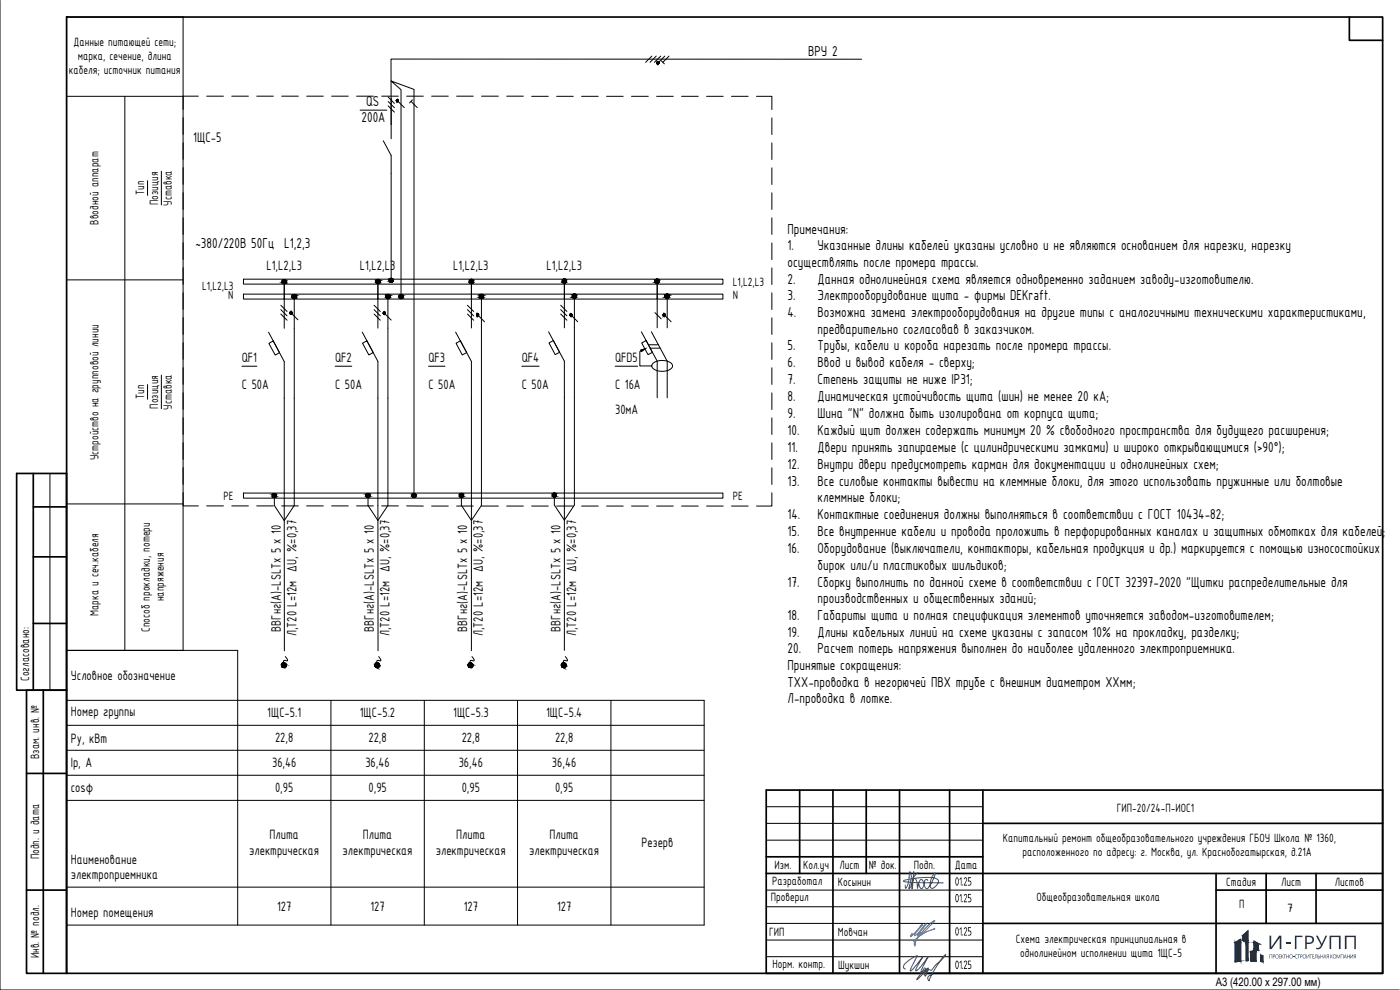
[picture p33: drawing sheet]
<svg xmlns="http://www.w3.org/2000/svg" width="420mm" height="297mm" viewBox="0 0 420 297" stroke-linecap="round" stroke-linejoin="round" font-family="sans-serif">
<defs><g id="words">
<text font-size="5.6" fill="#193153" x="388" y="284.8">ГРУПП</text>
<g font-size="4.7">
<text x="242.5" y="16.8">ВРУ 2</text>
<text x="109.9" y="31.9">QS</text>
<text x="108.5" y="36.6">200A</text>
<text x="236.3" y="70.1">Примечания:</text>
<text x="58.6" y="74.4">~380/220В 50Гц L1,2,3</text>
<text x="236.3" y="75.1">1.</text>
<text x="245.4" y="75.1">Указанные длины кабелей указаны условно и не являются основанием для нарезки, нарезку</text>
<text x="236.3" y="80.1">осуществлять после промера трассы.</text>
<text x="236.3" y="85.1">2.</text>
<text x="245.4" y="85.1">Данная однолинейная схема является одновременно заданием заводу-изготовителю.</text>
<text x="236.3" y="90.2">3.</text>
<text x="236.3" y="95.2">4.</text>
<text x="245.4" y="90.2">Электрооборудование щита - фирмы DEKraft.</text>
<text x="245.4" y="95.2">Возможна замена электрооборудования на другие типы с аналогичными техническими характеристиками,</text>
<text x="245.4" y="100.1">предварительно согласовав в заказчиком.</text>
<text x="236.3" y="105.1">5.</text>
<text x="245.4" y="105.1">Трубы, кабели и короба нарезать после промера трассы.</text>
<text x="236.3" y="110.1">6.</text>
<text x="245.4" y="110.1">Ввод и вывод кабеля - сверху;</text>
<text x="236.3" y="115.1">7.</text>
<text x="245.4" y="115.1">Степень защиты не ниже IP31;</text>
<text x="236.3" y="120.4">8.</text>
<text x="236.3" y="125.5">9.</text>
<text x="245.4" y="120.4">Динамическая устойчивость щита (шин) не менее 20 кА;</text>
<text x="245.4" y="125.5">Шина &quot;N&quot; должна быть изолирована от корпуса щита;</text>
<text x="236.3" y="130.5">10.</text>
<text x="245.4" y="130.5">Каждый щит должен содержать минимум 20 % свободного пространства для будущего расширения;</text>
<text x="236.3" y="135.7">11.</text>
<text x="245.4" y="135.7">Двери принять запираемые (с цилиндрическими замками) и широко открывающимися (&gt;90°);</text>
<text x="236.3" y="140.7">12.</text>
<text x="245.4" y="140.7">Внутри двери предусмотреть карман для документации и однолинейных схем;</text>
<text x="236.3" y="145.7">13.</text>
<text x="245.4" y="145.7">Все силовые контакты вывести на клеммные блоки, для этого использовать пружинные или болтовые</text>
<text x="236.3" y="155.7">14.</text>
<text x="245.4" y="150.7">клеммные блоки;</text>
<text x="245.4" y="155.7">Контактные соединения должны выполняться в соответствии с ГОСТ 10434-82;</text>
<text x="236.3" y="160.8">15.</text>
<text x="245.4" y="160.8">Все внутренние кабели и провода проложить в перфорированных каналах и защитных обмотках для кабелей</text>
<text x="415" y="160.8">;</text>
<text x="236.3" y="166.1">16.</text>
<text x="245.4" y="166.1">Оборудование (выключатели, контакторы, кабельная продукция и др.) маркируется с помощью износостойких</text>
<text x="245.4" y="171.1">бирок или/и пластиковых шильдиков;</text>
<text x="236.3" y="176.1">17.</text>
<text x="245.4" y="176.1">Сборку выполнить по данной схеме в соответствии с ГОСТ 32397-2020 &quot;Щитки распределительные для</text>
<text x="245.4" y="181">производственных и общественных зданий;</text>
<text x="236.3" y="186">18.</text>
<text x="236.3" y="191">19.</text>
<text x="245.4" y="186">Габариты щита и полная спецификация элементов уточняется заводом-изготовителем;</text>
<text x="245.4" y="191">Длины кабельных линий на схеме указаны с запасом 10% на прокладку, разделку;</text>
<text x="236.3" y="196.1">20.</text>
<text x="245.4" y="196.1">Расчет потерь напряжения выполнен до наиболее удаленного электроприемника.</text>
<text x="236.3" y="201.1">Принятые сокращения:</text>
<text x="236.3" y="206.1">ТХХ-проводка в негорючей ПВХ трубе с внешним диаметром ХХмм;</text>
<text x="236.3" y="211.1">Л-проводка в лотке.</text>
</g>
<text font-size="4.5" x="58" y="42.5">1ЩС-5</text>
<g font-size="4.4">
<text x="80" y="81.1">L1,L2,L3</text>
<text x="108" y="81.1">L1,L2,L3</text>
<text x="136" y="81.1">L1,L2,L3</text>
<text x="164" y="81.1">L1,L2,L3</text>
<text x="72.6" y="108.7">QF1</text>
<text x="100.6" y="108.7">QF2</text>
<text x="128.6" y="108.7">QF3</text>
<text x="156.6" y="108.7">QF4</text>
<text x="184.6" y="108.7">QFD5</text>
<text x="72.6" y="116.8">C 50A</text>
<text x="100.6" y="116.8">C 50A</text>
<text x="128.6" y="116.8">C 50A</text>
<text x="156.6" y="116.8">C 50A</text>
<text x="184.6" y="116.8">C 16A</text>
<text x="184.6" y="124.3">30мА</text>
<text x="84.2" y="189.5" transform="rotate(-90 84.2 189.5)">ВВГнг(А)-LSLTx 5 x 10</text>
<text x="88.9" y="190.9" transform="rotate(-90 88.9 190.9)">Л,Т20 L=12м ∆U, %=0,37</text>
<text x="112.2" y="189.5" transform="rotate(-90 112.2 189.5)">ВВГнг(А)-LSLTx 5 x 10</text>
<text x="116.9" y="190.9" transform="rotate(-90 116.9 190.9)">Л,Т20 L=12м ∆U, %=0,37</text>
<text x="140.3" y="189.5" transform="rotate(-90 140.3 189.5)">ВВГнг(А)-LSLTx 5 x 10</text>
<text x="144.9" y="190.9" transform="rotate(-90 144.9 190.9)">Л,Т20 L=12м ∆U, %=0,37</text>
<text x="168.2" y="189.5" transform="rotate(-90 168.2 189.5)">ВВГнг(А)-LSLTx 5 x 10</text>
<text x="172.9" y="190.9" transform="rotate(-90 172.9 190.9)">Л,Т20 L=12м ∆U, %=0,37</text>
<text x="21.3" y="204">Условное обозначение</text>
<text x="21.3" y="214.9">Номер группы</text>
<text x="80.2" y="215">1ЩС-5.1</text>
<text x="108" y="215">1ЩС-5.2</text>
<text x="136" y="215">1ЩС-5.3</text>
<text x="163.9" y="215">1ЩС-5.4</text>
<text x="21.3" y="222.8">Py, кВт</text>
<text x="82.5" y="222.5">22,8</text>
<text x="110.6" y="222.5">22,8</text>
<text x="138.6" y="222.5">22,8</text>
<text x="166.6" y="222.5">22,8</text>
<text x="21.3" y="230.3">Ip, А</text>
<text x="81.7" y="230">36,46</text>
<text x="109.6" y="230">36,46</text>
<text x="137.7" y="230">36,46</text>
<text x="165.7" y="230">36,46</text>
<text x="21.3" y="237.8">cosφ</text>
<text x="82.5" y="237.5">0,95</text>
<text x="110.6" y="237.5">0,95</text>
<text x="138.6" y="237.5">0,95</text>
<text x="166.6" y="237.5">0,95</text>
<text x="80.9" y="251.8">Плита</text>
<text x="108.9" y="251.8">Плита</text>
<text x="136.9" y="251.8">Плита</text>
<text x="164.9" y="251.8">Плита</text>
<text x="74.8" y="256.5">электрическая</text>
<text x="102.8" y="256.5">электрическая</text>
<text x="130.8" y="256.5">электрическая</text>
<text x="158.8" y="256.5">электрическая</text>
<text x="192.5" y="254.2">Резерв</text>
<text x="21.3" y="259.1">Наименование</text>
<text x="21.3" y="263.8">электроприемника</text>
<text x="21.3" y="275.2">Номер помещения</text>
<text x="83.2" y="273.3">127</text>
<text x="111.2" y="273.3">127</text>
<text x="139.2" y="273.3">127</text>
<text x="167.2" y="273.3">127</text>
</g>
<g font-size="3.9">
<text x="22.1" y="13.8">Данные питающей сети;</text>
<text x="23.4" y="18">марка, сечение, длина</text>
<text x="20.7" y="22.2">кабеля; источник питания</text>
<text x="43.3" y="58.6" transform="rotate(-90 43.3 58.6)">Тип</text>
<text x="47.5" y="61.5" transform="rotate(-90 47.5 61.5)">Позиция</text>
<text x="51.6" y="61.8" transform="rotate(-90 51.6 61.8)">Уставка</text>
<text x="29.6" y="67.4" transform="rotate(-90 29.6 67.4)">Вводной аппарат</text>
<text x="60.7" y="87">L1,L2,L3</text>
<text x="68.5" y="89.9">N</text>
<text x="220" y="85.8">L1,L2,L3</text>
<text x="220" y="89.9">N</text>
<text x="43.3" y="119.8" transform="rotate(-90 43.3 119.8)">Тип</text>
<text x="47.5" y="122.6" transform="rotate(-90 47.5 122.6)">Позиция</text>
<text x="51.6" y="122.9" transform="rotate(-90 51.6 122.9)">Уставка</text>
<text x="29.6" y="138" transform="rotate(-90 29.6 138)">Устройство на групповой линии</text>
<text x="67.1" y="149.9">PE</text>
<text x="220" y="149.9">PE</text>
<text x="29.6" y="184.8" transform="rotate(-90 29.6 184.8)">Марка и сеч.кабеля</text>
<text x="49.1" y="180.5" transform="rotate(-90 49.1 180.5)">напряжения</text>
<text x="45" y="189.6" transform="rotate(-90 45 189.6)">Способ прокладки, потери</text>
<text x="8.8" y="204.3" transform="rotate(-90 8.8 204.3)">Согласовано:</text>
<text x="11.7" y="227.7" transform="rotate(-90 11.7 227.7)">Взам. инв. №</text>
<text x="335.2" y="243.6">ГИП-20/24-П-ИОС1</text>
<text x="11.7" y="257.9" transform="rotate(-90 11.7 257.9)">Подп. и дата</text>
<text x="301" y="252.5">Капитальный ремонт общеобразовательного учреждения ГБОУ Школа № 1360,</text>
<text x="306.9" y="256.7">расположенного по адресу: г. Москва, ул. Краснобогатырская, д.21А</text>
<text x="232.4" y="260.8">Изм.</text>
<text x="241.1" y="260.8">Кол.уч</text>
<text x="252" y="260.8">Лист</text>
<text x="260.8" y="260.8">№ док.</text>
<text x="274.3" y="260.8">Подп.</text>
<text x="286.6" y="260.6">Дата</text>
<text x="231.7" y="265.5">Разработал</text>
<text x="251.5" y="265.9">Косынин</text>
<text x="286.5" y="265.7">01.25</text>
<text x="368" y="265.8">Стадия</text>
<text x="384.5" y="265.8">Лист</text>
<text x="400.6" y="265.8">Листов</text>
<text x="231.4" y="270.3">Проверил</text>
<text x="286.5" y="270.7">01.25</text>
<text x="311.1" y="270.3">Общеобразовательная школа</text>
<text x="371.9" y="272.5">П</text>
<text x="386.3" y="273.6">7</text>
<text x="230.8" y="280.8">ГИП</text>
<text x="251.5" y="280.8">Мовчан</text>
<text x="286.5" y="280.7">01.25</text>
<text x="11.7" y="287.6" transform="rotate(-90 11.7 287.6)">Инв. № подл.</text>
<text x="304.9" y="283">Схема электрическая принципиальная в</text>
<text x="306.2" y="287.2">однолинейном исполнении щита 1ЩС-5</text>
<text x="231.8" y="290.5">Норм. контр.</text>
<text x="251.5" y="290.6">Шукшин</text>
<text x="286.5" y="290.7">01.25</text>
</g>
<text font-size="3.5" x="364.9" y="295.8">A3 (420.00 х 297.00 мм)</text>
</g></defs>
<!-- layer: 0 -->
<g fill="none" stroke="#000" stroke-width=".3">
<path d="M0 .1v296.9h419.9M20 5.1h34.9v190h-34.9zM195.6 16.8l-1.8 1.9M196.9 16.8l-1.8 1.9M198.3 16.8l-1.9 1.9M198.5 18.2l.9 1M199.5 16.8l-1.8 1.9M200.8 16.8l-1.9 1.9M258.6 17.8l-141.3-.1 .1 19.7M37.5 28.9v166.2M59.5 28.9h-39.5M62 28.9h5.1"/>
<path d="M69.6 28.9h4.9M77 28.9h5M84.5 28.9h5M92 28.9h5M99.5 28.9h5M107 28.9h5.1M108.1 33h8M114.6 28.9h4.9M116.5 29.1l1.9 1.9M116.5 30.5l1.9 1.8M116.5 31.8l1.9 1.8M117.4 29.5v12.1"/>
<path d="M119.5 30.4l1.8 1.9M122 28.9h5M123.4 30.4l1.8 1.9M123.8 30l-.9 .9M129.5 28.9h5M137 28.9h5M144.5 28.9h5.1M152.1 28.9h5M159.6 28.9h4.9M167 28.9h5M174.5 28.9h5M182 28.9h5"/>
<path d="M189.5 28.9h5.1M197.1 28.9h5M204.6 28.9h4.9M212 28.9h5M219.5 28.9h5M227 28.9h4.6v4M231.6 35.4v5M44.3 54.2v4.4M48.4 51.4v10.1M115 42.2l2.4 4.4v37.5M231.6 42.9v5M231.6 50.4v5"/>
<path d="M231.6 57.9v5M231.6 65.3v5M231.6 72.9v5M20 84h34.9M73.1 83.8h143.9v1.4h-143.9zM73.1 88.3h143.9v1.4h-143.9zM80.6 99.7l4.7 8.8v86.8M84.3 91.6l1.8 1.9M84.3 92.9l1.8 1.9M84.3 94.2l1.8 1.9M85.3 84.5v14M87.5 94.1l1.9 1.9"/>
<path d="M88.3 89v62.7l-3 4.5-3-4.5v-3M108.7 99.6l4.7 8.8 .1 86.8M112.3 91.6l1.8 1.9M112.3 92.9l1.8 1.9M112.3 94.2l1.8 1.9M113.4 84.4v14.1M115.5 94.2l1.9 1.8M116.4 89v62.7l-3 4.5-3-4.5v-3M120.4 89.4v-62.5l-3.1-2.6 6.9 2.5v121.9M136.7 99.6l4.8 8.8v86.8M140.3 91.6l1.9 1.9M140.3 92.9l1.9 1.9"/>
<path d="M140.3 94.2l1.9 1.9M141.5 84.4v14M143.6 94.7l1.8 1.8M144.5 88.9v62.7l-3 4.6-3-4.6v-2.9M164.6 99.6l4.8 8.8v86.7M168.3 91.6l1.8 1.9M168.3 92.9l1.8 1.9M168.3 94.2l1.8 1.9M169.4 84.4v14M171.5 94.7l1.9 1.8M172.4 88.8v62.7l-3 4.6-3-4.6v-2.9M192.5 99.6l4.7 8.8v11"/>
<path d="M195.5 99.6l4.7 8.8v11M196.6 93.8l1.8 1.9M197.2 84.4v14M199.6 94.7l1.8 1.8M200.2 88.9v9.5M231.6 80.4v5M231.6 87.9v5M231.6 95.4v5M44.3 115.4v4.4M48.4 112.6v10M72.6 109.9h4.5M80.7 103l1.3-.7 1.9 3.5-1.3 .7z"/>
<path d="M100.6 109.9h5M108.8 103l1.3-.7 1.9 3.5-1.3 .7zM128.6 109.9h5M136.9 103l1.3-.7 1.9 3.5-1.4 .7zM156.6 109.9h5.2M164.8 102.9l1.3-.7 1.8 3.5-1.3 .7zM184.6 109.9h6.8M192.6 102.9l1.3-.7 1.9 3.5-1.3 .7zM193.5 104.7l-1.5 .8v4.3h3.6M194.6 103.4h3M195.1 104.5h3M195.8 109.2a4.5 4.5 0 0 1 5.9 .1 1.71 1.71 0 0 1-2 2 3.4 3.4 0 0 1-4.1-1.5z"/>
<path d="M231.6 102.9v5M231.6 110.3v5M231.6 117.9v5M231.6 125.4v5M231.6 132.9v5M15 142.1v65M20 151.2h34.9M54.9 147.8v4h4.6M62 151.8h5.1M69.6 151.8h4.9M73.1 147.9h143.9v1.6h-143.9zM77 151.8h5"/>
<path d="M84.5 151.8h5M92 151.8h5M99.5 151.8h5M107 151.8h5.1M114.6 151.8h4.9M122 151.8h5M129.5 151.8h5M137 151.8h5M144.5 151.8h5.1M152.1 151.8h5M159.6 151.8h4.9M167 151.8h5"/>
<path d="M174.5 151.8h5M182 151.8h5M189.5 151.8h5.1M197.1 151.8h5M204.6 151.8h4.9M212 151.8h5M219.5 151.8h5M231.6 147.9v3.9h-4.6M231.6 140.4v5M85.6 197l.7 1.1-.2 .2-.9-.2-.2 .5 .2 1M113.7 197l.6 1.2-1.2 .1 .1 1.3M141.6 197l.7 1.1-.2 .2-.9-.2-.1 .5 .1 1"/>
<path d="M169.7 197l.6 1.2-1.2 .1 .1 1.3M20 210.1h191.3v67.5h-191.3v-82.5h51.3v82.5M20 217.6h191.3M99.3 210.1v67.5M127.3 210.1v67.5M155.3 210.1v67.5M183.3 210.1v67.5M20 225.1h191.3M20 232.6h191.3M20 240.1h191.3M230 242h65M230 247h65"/>
<path d="M230 252.1h65M20 266.2h191.3M230 267.1h65M230 272.1h65M230 277.1h65M230 282.1h65M230 287h65"/>
<circle cx="197.5" cy="18.9" r=".32"/>
<circle cx="119.3" cy="30.2" r=".32"/>
<circle cx="85.3" cy="84.5" r=".61"/>
<circle cx="87.4" cy="93.9" r=".32"/>
<circle cx="88.3" cy="88.9" r=".61"/>
<circle cx="113.4" cy="84.4" r=".61"/>
<circle cx="115.3" cy="93.9" r=".32"/>
<circle cx="116.4" cy="88.9" r=".61"/>
<circle cx="117.4" cy="84.1" r=".61"/>
<circle cx="120.4" cy="89" r=".61"/>
<circle cx="141.5" cy="84.4" r=".61"/>
<circle cx="143.4" cy="94.5" r=".32"/>
<circle cx="144.5" cy="88.9" r=".61"/>
<circle cx="169.4" cy="84.3" r=".61"/>
<circle cx="171.3" cy="94.5" r=".32"/>
<circle cx="172.4" cy="88.8" r=".61"/>
<circle cx="197.3" cy="84.3" r=".61"/>
<circle cx="199.4" cy="94.5" r=".32"/>
<circle cx="200.3" cy="88.9" r=".61"/>
<circle cx="82.4" cy="148.7" r=".61"/>
<circle cx="110.5" cy="148.6" r=".61"/>
<circle cx="124.3" cy="148.7" r=".61"/>
<circle cx="138.5" cy="148.6" r=".61"/>
<circle cx="166.4" cy="148.6" r=".61"/>
<circle cx="85.2" cy="199.6" r=".7"/>
<circle cx="113.2" cy="199.6" r=".7"/>
<circle cx="141.2" cy="199.6" r=".7"/>
<circle cx="169.2" cy="199.6" r=".7"/>
</g>
<g fill="#000" stroke="#000" stroke-width=".3">
<path d="M197.7 18.8v.2zM119 30.1v.2zM119.5 30.1v.2zM87 93.8v.2zM87.6 93.8v.2zM115 93.9v.2zM115.6 93.9v.2zM143 94.4v.2zM143.6 94.4v.2zM171 94.4v.2zM171.6 94.4v.2zM199.1 94.4v.2z"/>
<path d="M199.6 94.4v.2zM192.3 105.1l1.2-.4-1 .7zM85.6 199l.1 .1zM113.5 199l.2 .1zM141.6 199l.1 .1zM169.5 199l.2 .1zM84.6 200.1l.3 .2zM112.6 200.1l.3 .2zM140.6 200.1l.3 .2zM168.7 200.1l.2 .2z"/>
<path d="M197.1 18.8v.2zM197.1 18.8v.2z"/>
<path d="M197.1 18.8l.1 .3zM197.2 18.7v.4z"/>
<path d="M197.2 18.7v.4zM197.2 18.7v.4z"/>
<path d="M197.2 18.7l.1 .5zM197.2 18.7l.1 .5z"/>
<path d="M197.3 18.7v.5zM197.3 18.7v.5z"/>
<path d="M197.3 18.6l.1 .6zM197.3 18.6l.1 .6z"/>
<path d="M197.4 18.6v.6zM197.4 18.6v.6z"/>
<path d="M197.4 18.6l.1 .6zM197.4 18.6l.1 .6z"/>
<path d="M197.5 18.6v.6zM197.5 18.6v.6z"/>
<path d="M197.5 18.6v.6zM197.5 18.6l.1 .6z"/>
<path d="M197.6 18.7v.5zM197.6 18.7l.1 .4z"/>
<path d="M197.7 18.7v.4zM197.7 18.7v.4z"/>
<path d="M197.7 18.7v.4zM197.7 18.7v.3z"/>
<path d="M197.7 18.8v.2zM197.7 18.8v.2z"/>
<path d="M119 30.1v.2zM119 30.1v.2z"/>
<path d="M119 30.1v.2zM119 30v.4z"/>
<path d="M119 30v.4zM119 30v.5z"/>
<path d="M119 30v.5zM119.1 30l-.1 .5z"/>
<path d="M119.1 30v.5zM119.1 29.9v.6z"/>
<path d="M119.1 29.9v.6zM119.2 29.9l-.1 .6z"/>
<path d="M119.2 29.9v.6zM119.3 29.9l-.1 .6z"/>
<path d="M119.3 29.9v.6zM119.3 29.9v.6z"/>
<path d="M119.3 29.9v.6zM119.4 29.9l-.1 .6z"/>
<path d="M119.4 29.9v.6zM119.4 30v.5z"/>
<path d="M119.4 30v.5zM119.5 30l-.1 .5z"/>
<path d="M119.5 30v.5zM119.5 30v.5z"/>
<path d="M119.5 30v.4zM119.5 30.1v.3z"/>
<path d="M119.5 30.1v.2zM119.5 30.1v.2z"/>
<path d="M85.3 83.9h.2zM85.2 83.9h.3z"/>
<path d="M85.3 83.9h.2zM85.2 83.9h.3z"/>
<path d="M85.2 83.9h.4zM85 83.9h.6z"/>
<path d="M85.2 85.1h.3zM85.2 85.1h.2z"/>
<path d="M85.2 83.9h.4zM85 83.9h.6z"/>
<path d="M85.2 85.1h.3zM85.2 85.1h.2z"/>
<path d="M85 83.9l.7 .1zM85 84h.7z"/>
<path d="M85 85h.6zM85 85l.5 .1z"/>
<path d="M85 83.9l.7 .1zM85 84h.7z"/>
<path d="M85 85h.6zM85 85l.5 .1z"/>
<path d="M85 84l.8 .1zM85 84l.8 .1z"/>
<path d="M85 84.9h.7zM85 84.9l.6 .1z"/>
<path d="M85 84l.8 .1zM85 84l.8 .1z"/>
<path d="M85 84.9h.7zM85 84.9l.6 .1z"/>
<path d="M84.9 84.1l.9 .1zM84.9 84.1l.9 .1z"/>
<path d="M84.9 84.9h.9zM84.9 84.9h.8z"/>
<path d="M84.9 84.1l.9 .1zM84.9 84.1l.9 .1z"/>
<path d="M84.9 84.9h.9zM84.9 84.9h.8z"/>
<path d="M84.8 84.2l1.1 .1zM84.8 84.2l1.1 .1z"/>
<path d="M84.8 84.8h1zM84.8 84.8l1 .1z"/>
<path d="M84.8 84.2l1.1 .1zM84.8 84.2l1.1 .1z"/>
<path d="M84.8 84.8h1zM84.8 84.8l1 .1z"/>
<path d="M84.8 84.3l1.1 .1zM84.8 84.3l1.1 .1z"/>
<path d="M84.7 84.4l1.2 .1zM84.7 84.4l1.2 .1z"/>
<path d="M84.7 84.6l1.2 .1zM84.7 84.6l1.2 .1z"/>
<path d="M84.8 84.7h1.1zM84.8 84.7l1 .1z"/>
<path d="M84.8 84.3l1.1 .1zM84.8 84.3l1.1 .1z"/>
<path d="M84.7 84.4l1.2 .1zM84.7 84.4l1.2 .1z"/>
<path d="M84.7 84.6l1.2 .1zM84.7 84.6l1.2 .1z"/>
<path d="M84.8 84.7h1.1zM84.8 84.7l1 .1z"/>
<path d="M84.7 84.5h1.2zM84.7 84.5l1.2 .1z"/>
<path d="M84.7 84.5h1.2zM84.7 84.5l1.2 .1z"/>
<path d="M87 93.7v.3zM87 93.7v.3z"/>
<path d="M87 93.7v.3zM87.1 93.7v.4z"/>
<path d="M87.1 93.7v.4zM87.1 93.6v.5z"/>
<path d="M87.1 93.6v.5zM87.2 93.6v.5z"/>
<path d="M87.2 93.6v.5zM87.2 93.6v.6z"/>
<path d="M87.2 93.6v.6zM87.2 93.6v.6z"/>
<path d="M87.2 93.6v.6zM87.3 93.5l-.1 .7z"/>
<path d="M87.3 93.5v.7zM87.4 93.6l-.1 .6z"/>
<path d="M87.4 93.6v.6zM87.4 93.6v.6z"/>
<path d="M87.4 93.6v.6zM87.5 93.6l-.1 .6z"/>
<path d="M87.5 93.6v.5zM87.5 93.6v.5z"/>
<path d="M87.5 93.6v.5zM87.6 93.7l-.1 .4z"/>
<path d="M87.6 93.7v.4zM87.6 93.7v.4z"/>
<path d="M87.6 93.7v.3zM87.6 93.8v.2z"/>
<path d="M88.3 88.4h.2zM88.1 88.4h.4z"/>
<path d="M88.3 88.4h.2zM88.1 88.4h.4z"/>
<path d="M88.1 88.4l.5 .1zM88.1 88.5h.5z"/>
<path d="M88.1 89.6h.4zM88.1 89.6h.3z"/>
<path d="M88.1 88.4l.5 .1zM88.1 88.5h.5z"/>
<path d="M88.1 89.6h.4zM88.1 89.6h.3z"/>
<path d="M88.1 88.5h.6zM88 88.5h.7z"/>
<path d="M88.1 89.5h.5zM88.1 89.5l.4 .1z"/>
<path d="M88.1 88.5h.6zM88 88.5h.7z"/>
<path d="M88.1 89.5h.5zM88.1 89.5l.4 .1z"/>
<path d="M88 88.5l.8 .1zM87.9 88.6h.9z"/>
<path d="M88 89.5h.7zM88 89.5h.6z"/>
<path d="M88 88.5l.8 .1zM87.9 88.6h.9z"/>
<path d="M88 89.5h.7zM88 89.5h.6z"/>
<path d="M87.9 88.6l.9 .1zM87.9 88.6l.9 .1z"/>
<path d="M87.9 89.4h.9zM87.9 89.4l.8 .1z"/>
<path d="M87.9 88.6l.9 .1zM87.9 88.6l.9 .1z"/>
<path d="M87.9 89.4h.9zM87.9 89.4l.8 .1z"/>
<path d="M87.8 88.7l1.1 .1zM87.8 88.7l1.1 .1z"/>
<path d="M87.8 89.3h1zM87.8 89.3l1 .1z"/>
<path d="M87.8 88.7l1.1 .1zM87.8 88.7l1.1 .1z"/>
<path d="M87.8 89.3h1zM87.8 89.3l1 .1z"/>
<path d="M87.8 88.8l1.1 .1zM87.8 88.8l1.1 .1z"/>
<path d="M87.7 88.9l1.2 .1zM87.7 88.9l1.2 .1z"/>
<path d="M87.7 89l1.2 .1zM87.7 89l1.2 .1z"/>
<path d="M87.7 89.1l1.2 .1zM87.7 89.1l1.2 .1z"/>
<path d="M87.8 89.2h1.1zM87.8 89.2l1 .1z"/>
<path d="M87.8 88.8l1.1 .1zM87.8 88.8l1.1 .1z"/>
<path d="M87.7 88.9l1.2 .1zM87.7 88.9l1.2 .1z"/>
<path d="M87.7 89l1.2 .1zM87.7 89l1.2 .1z"/>
<path d="M87.7 89.1l1.2 .1zM87.7 89.1l1.2 .1z"/>
<path d="M87.8 89.2h1.1zM87.8 89.2l1 .1z"/>
<path d="M113.4 83.8l.2 .1zM113.2 83.9h.4z"/>
<path d="M113.4 83.8l.2 .1zM113.2 83.9h.4z"/>
<path d="M113.2 83.9h.5zM113.2 83.9h.5z"/>
<path d="M113.2 85h.4zM113.2 85h.3z"/>
<path d="M113.2 83.9h.5zM113.2 83.9h.5z"/>
<path d="M113.2 85h.4zM113.2 85h.3z"/>
<path d="M113.2 83.9l.6 .1zM113.1 84h.7z"/>
<path d="M113.2 85h.5zM113.2 85h.4z"/>
<path d="M113.2 83.9l.6 .1zM113.1 84h.7z"/>
<path d="M113.2 85h.5zM113.2 85h.4z"/>
<path d="M113.1 84l.8 .1zM113.1 84l.8 .1z"/>
<path d="M113.1 84.9h.7zM113.1 84.9l.6 .1z"/>
<path d="M113.1 84l.8 .1zM113.1 84l.8 .1z"/>
<path d="M113.1 84.9h.7zM113.1 84.9l.6 .1z"/>
<path d="M113 84.1h.9zM113 84.1h.9z"/>
<path d="M113 84.9h.9zM113 84.9h.8z"/>
<path d="M113 84.1h.9zM113 84.1h.9z"/>
<path d="M113 84.9h.9zM113 84.9h.8z"/>
<path d="M112.9 84.1l1.1 .1zM112.9 84.1l1.1 .1z"/>
<path d="M112.9 84.8h1zM112.9 84.8l1 .1z"/>
<path d="M112.9 84.1l1.1 .1zM112.9 84.1l1.1 .1z"/>
<path d="M112.9 84.8h1zM112.9 84.8l1 .1z"/>
<path d="M112.9 84.2l1.1 .2zM112.9 84.2l1.1 .2z"/>
<path d="M112.8 84.4h1.2zM112.8 84.4h1.2z"/>
<path d="M112.8 84.6l1.2 .1zM112.8 84.6l1.2 .1z"/>
<path d="M112.9 84.7h1.1zM112.9 84.7l1 .1z"/>
<path d="M112.9 84.2l1.1 .2zM112.9 84.2l1.1 .2z"/>
<path d="M112.8 84.4h1.2zM112.8 84.4h1.2z"/>
<path d="M112.8 84.6l1.2 .1zM112.8 84.6l1.2 .1z"/>
<path d="M112.9 84.7h1.1zM112.9 84.7l1 .1z"/>
<path d="M112.8 84.4h1.2zM112.8 84.4l1.2 .2z"/>
<path d="M112.8 84.4h1.2zM112.8 84.4l1.2 .2z"/>
<path d="M115.1 93.8l-.1 .3zM115.1 93.8v.3z"/>
<path d="M115.1 93.8v.3zM115.1 93.8v.3z"/>
<path d="M115.1 93.8v.3zM115.1 93.7v.5z"/>
<path d="M115.1 93.7v.5zM115.1 93.7v.5z"/>
<path d="M115.1 93.7v.5zM115.2 93.7v.6z"/>
<path d="M115.2 93.7v.6zM115.3 93.7l-.1 .6z"/>
<path d="M115.3 93.7v.6zM115.3 93.7v.6z"/>
<path d="M115.3 93.7v.6zM115.4 93.7l-.1 .6z"/>
<path d="M115.4 93.7v.6zM115.4 93.7v.6z"/>
<path d="M115.4 93.7v.6zM115.5 93.7l-.1 .6z"/>
<path d="M115.5 93.7v.5zM115.5 93.7v.5z"/>
<path d="M115.5 93.7v.5zM115.6 93.8l-.1 .4z"/>
<path d="M115.6 93.8v.3zM115.6 93.8v.3z"/>
<path d="M115.6 93.8v.3zM115.6 93.9v.2z"/>
<path d="M116.4 88.3l.2 .1zM116.2 88.4h.4z"/>
<path d="M116.4 88.3l.2 .1zM116.2 88.4h.4z"/>
<path d="M116.2 88.4h.5zM116.2 88.4h.5z"/>
<path d="M116.2 89.5h.4zM116.2 89.5l.3 .1z"/>
<path d="M116.2 88.4h.5zM116.2 88.4h.5z"/>
<path d="M116.2 89.5h.4zM116.2 89.5l.3 .1z"/>
<path d="M116.2 88.4l.6 .1zM116.1 88.5h.7z"/>
<path d="M116.2 89.5h.5zM116.2 89.5h.4z"/>
<path d="M116.2 88.4l.6 .1zM116.1 88.5h.7z"/>
<path d="M116.2 89.5h.5zM116.2 89.5h.4z"/>
<path d="M116.1 88.5h.8zM116.1 88.5h.8z"/>
<path d="M116.1 89.4h.7zM116.1 89.4l.6 .1z"/>
<path d="M116.1 88.5h.8zM116.1 88.5h.8z"/>
<path d="M116.1 89.4h.7zM116.1 89.4l.6 .1z"/>
<path d="M116 88.5l.9 .1zM116 88.5l.9 .1z"/>
<path d="M116 89.4h.9zM116 89.4h.8z"/>
<path d="M116 88.5l.9 .1zM116 88.5l.9 .1z"/>
<path d="M116 89.4h.9zM116 89.4h.8z"/>
<path d="M115.9 88.6l1.1 .1zM115.9 88.6l1.1 .1z"/>
<path d="M115.9 89.3h1zM115.9 89.3l1 .1z"/>
<path d="M115.9 88.6l1.1 .1zM115.9 88.6l1.1 .1z"/>
<path d="M115.9 89.3h1zM115.9 89.3l1 .1z"/>
<path d="M115.9 88.7l1.1 .1zM115.9 88.7l1.1 .1z"/>
<path d="M115.9 89.2h1.1zM115.9 89.2l1 .1z"/>
<path d="M115.9 88.7l1.1 .1zM115.9 88.7l1.1 .1z"/>
<path d="M115.9 89.2h1.1zM115.9 89.2l1 .1z"/>
<path d="M115.8 88.8l1.2 .2zM115.8 88.8l1.2 .2z"/>
<path d="M115.8 89l1.2 .1zM115.8 89l1.2 .1z"/>
<path d="M115.8 89.1h1.2zM115.8 89.1l1.2 .1z"/>
<path d="M115.8 88.8l1.2 .2zM115.8 88.8l1.2 .2z"/>
<path d="M115.8 89l1.2 .1zM115.8 89l1.2 .1z"/>
<path d="M115.8 89.1h1.2zM115.8 89.1l1.2 .1z"/>
<path d="M117.3 83.5l.3 .1zM117.2 83.6h.4z"/>
<path d="M117.2 83.6h.4zM117.1 83.6h.5z"/>
<path d="M117.2 84.7h.4zM117.2 84.7h.2z"/>
<path d="M117.1 83.6h.6zM117 83.6h.7z"/>
<path d="M117.1 84.7h.5zM117.1 84.7h.5z"/>
<path d="M117 83.6l.8 .1zM117 83.6l.8 .1z"/>
<path d="M117 84.6h.7zM117 84.6l.6 .1z"/>
<path d="M116.9 83.7l1 .1zM116.9 83.7l1 .1z"/>
<path d="M116.9 84.5h.9zM116.9 84.5l.8 .1z"/>
<path d="M116.9 83.8l1 .1zM116.9 83.8l1 .1z"/>
<path d="M116.9 84.4h1zM116.9 84.4l.9 .1z"/>
<path d="M116.8 83.9l1.2 .1zM116.8 83.9l1.2 .1z"/>
<path d="M116.8 84.3h1.1zM116.8 84.3l1.1 .1z"/>
<path d="M116.8 84l1.2 .1zM116.8 84l1.2 .1z"/>
<path d="M116.8 84.1l1.2 .1zM116.8 84.1l1.2 .1z"/>
<path d="M116.8 84.2h1.2zM116.8 84.2l1.1 .1z"/>
<path d="M120.3 88.4h.2zM120.2 88.4h.3z"/>
<path d="M120.2 88.4l.4 .1zM120.1 88.5h.5z"/>
<path d="M120.2 89.6h.3zM120.2 89.6h.2z"/>
<path d="M120.1 88.5h.6zM120 88.5h.7z"/>
<path d="M120.1 89.5h.5zM120.1 89.5l.4 .1z"/>
<path d="M120 88.5l.8 .1zM119.9 88.6h.9z"/>
<path d="M120 89.5h.7zM120 89.5h.6z"/>
<path d="M119.9 88.6l1 .1zM119.9 88.6l1 .1z"/>
<path d="M119.9 89.4h.9zM119.9 89.4l.8 .1z"/>
<path d="M119.8 88.7l1.1 .1zM119.8 88.7l1.1 .1z"/>
<path d="M119.8 89.3h1.1zM119.8 89.3l1 .1z"/>
<path d="M119.8 88.8l1.1 .1zM119.8 88.8l1.1 .1z"/>
<path d="M119.8 88.9l1.2 .1zM119.8 88.9l1.2 .1z"/>
<path d="M119.8 89.1l1.1 .1zM119.8 89.1l1.1 .1z"/>
<path d="M119.8 89.2h1.1zM119.8 89.2l1.1 .1z"/>
<path d="M119.8 89h1.2zM119.8 89l1.1 .1z"/>
<path d="M141.4 83.8h.2zM141.3 83.8h.3z"/>
<path d="M141.4 83.8h.2zM141.3 83.8h.3z"/>
<path d="M141.3 83.8l.4 .1zM141.2 83.9h.5z"/>
<path d="M141.3 85h.3zM141.3 85h.2z"/>
<path d="M141.3 83.8l.4 .1zM141.2 83.9h.5z"/>
<path d="M141.3 85h.3zM141.3 85h.2z"/>
<path d="M141.2 83.9l.7 .1zM141.2 83.9l.7 .1z"/>
<path d="M141.2 85h.5zM141.2 85h.4z"/>
<path d="M141.2 83.9l.7 .1zM141.2 83.9l.7 .1z"/>
<path d="M141.2 85h.5zM141.2 85h.4z"/>
<path d="M141.1 84l.8 .1zM141.1 84l.8 .1z"/>
<path d="M141.1 84.9h.8zM141.1 84.9l.6 .1z"/>
<path d="M141.1 84l.8 .1zM141.1 84l.8 .1z"/>
<path d="M141.1 84.9h.8zM141.1 84.9l.6 .1z"/>
<path d="M141.1 84.1h.9zM141.1 84.1h.9z"/>
<path d="M141.1 84.9h.8zM141.1 84.9h.8z"/>
<path d="M141.1 84.1h.9zM141.1 84.1h.9z"/>
<path d="M141.1 84.9h.8zM141.1 84.9h.8z"/>
<path d="M141 84.1l1 .1zM141 84.1l1 .1z"/>
<path d="M141 84.8h1zM141 84.8l.9 .1z"/>
<path d="M141 84.1l1 .1zM141 84.1l1 .1z"/>
<path d="M141 84.8h1zM141 84.8l.9 .1z"/>
<path d="M140.9 84.2l1.2 .1zM140.9 84.2l1.2 .1z"/>
<path d="M140.9 84.7h1.1zM140.9 84.7l1.1 .1z"/>
<path d="M140.9 84.2l1.2 .1zM140.9 84.2l1.2 .1z"/>
<path d="M140.9 84.7h1.1zM140.9 84.7l1.1 .1z"/>
<path d="M140.9 84.3l1.2 .1zM140.9 84.3l1.2 .1z"/>
<path d="M140.9 84.4l1.2 .2zM140.9 84.4l1.2 .2z"/>
<path d="M140.9 84.6h1.2zM140.9 84.6l1.1 .1z"/>
<path d="M140.9 84.3l1.2 .1zM140.9 84.3l1.2 .1z"/>
<path d="M140.9 84.4l1.2 .2zM140.9 84.4l1.2 .2z"/>
<path d="M140.9 84.6h1.2zM140.9 84.6l1.1 .1z"/>
<path d="M143 94.3v.3zM143 94.3v.3z"/>
<path d="M143.1 94.3l-.1 .3zM143.1 94.3v.4z"/>
<path d="M143.1 94.3v.4zM143.1 94.3v.4z"/>
<path d="M143.1 94.3v.4zM143.2 94.2l-.1 .5z"/>
<path d="M143.2 94.2v.5zM143.2 94.2v.6z"/>
<path d="M143.2 94.2v.6zM143.3 94.2l-.1 .6z"/>
<path d="M143.3 94.2v.6zM143.3 94.2v.6z"/>
<path d="M143.3 94.2v.6zM143.4 94.2l-.1 .6z"/>
<path d="M143.4 94.2v.6zM143.4 94.2v.6z"/>
<path d="M143.4 94.2v.6zM143.5 94.2l-.1 .6z"/>
<path d="M143.5 94.2v.5zM143.6 94.3l-.1 .4z"/>
<path d="M143.6 94.3v.4zM143.6 94.3v.4z"/>
<path d="M143.6 94.3v.4zM143.6 94.3v.4z"/>
<path d="M143.6 94.3v.3zM143.6 94.4v.2z"/>
<path d="M144.4 88.3l.3 .1zM144.3 88.4h.4z"/>
<path d="M144.4 88.3l.3 .1zM144.3 88.4h.4z"/>
<path d="M144.3 88.4h.4zM144.2 88.4h.5z"/>
<path d="M144.3 89.5h.4zM144.3 89.5h.2z"/>
<path d="M144.3 88.4h.4zM144.2 88.4h.5z"/>
<path d="M144.3 89.5h.4zM144.3 89.5h.2z"/>
<path d="M144.2 88.4l.7 .1zM144.1 88.5h.8z"/>
<path d="M144.2 89.5h.5zM144.2 89.5h.5z"/>
<path d="M144.2 88.4l.7 .1zM144.1 88.5h.8z"/>
<path d="M144.2 89.5h.5zM144.2 89.5h.5z"/>
<path d="M144.1 88.5h.8zM144.1 88.5h.8z"/>
<path d="M144.1 89.4h.8zM144.1 89.4l.6 .1z"/>
<path d="M144.1 88.5h.8zM144.1 88.5h.8z"/>
<path d="M144.1 89.4h.8zM144.1 89.4l.6 .1z"/>
<path d="M144.1 88.5l.9 .1zM144.1 88.5l.9 .1z"/>
<path d="M144.1 89.4h.8zM144.1 89.4h.8z"/>
<path d="M144.1 88.5l.9 .1zM144.1 88.5l.9 .1z"/>
<path d="M144.1 89.4h.8zM144.1 89.4h.8z"/>
<path d="M144 88.6l1 .1zM144 88.6l1 .1z"/>
<path d="M144 89.3h1zM144 89.3l.9 .1z"/>
<path d="M144 88.6l1 .1zM144 88.6l1 .1z"/>
<path d="M144 89.3h1zM144 89.3l.9 .1z"/>
<path d="M143.9 88.7l1.2 .1zM143.9 88.7l1.2 .1z"/>
<path d="M143.9 89.1h1.1zM143.9 89.1l1.1 .2z"/>
<path d="M143.9 88.7l1.2 .1zM143.9 88.7l1.2 .1z"/>
<path d="M143.9 89.1h1.1zM143.9 89.1l1.1 .2z"/>
<path d="M143.9 88.8l1.2 .1zM143.9 88.8l1.2 .1z"/>
<path d="M143.9 88.9l1.2 .2zM143.9 88.9l1.2 .2z"/>
<path d="M143.9 89.1h1.2zM143.9 89.1h1.1z"/>
<path d="M143.9 88.8l1.2 .1zM143.9 88.8l1.2 .1z"/>
<path d="M143.9 88.9l1.2 .2zM143.9 88.9l1.2 .2z"/>
<path d="M143.9 89.1h1.2zM143.9 89.1h1.1z"/>
<path d="M169.3 83.8h.2zM169.2 83.8h.3z"/>
<path d="M169.3 83.8h.2zM169.2 83.8h.3z"/>
<path d="M169.2 83.8h.4zM169.1 83.8h.5z"/>
<path d="M169.2 84.9h.3zM169.2 84.9h.2z"/>
<path d="M169.2 83.8h.4zM169.1 83.8h.5z"/>
<path d="M169.2 84.9h.3zM169.2 84.9h.2z"/>
<path d="M169.1 83.8l.6 .1zM169 83.9h.7z"/>
<path d="M169.1 84.9h.5zM169.1 84.9h.4z"/>
<path d="M169.1 83.8l.6 .1zM169 83.9h.7z"/>
<path d="M169.1 84.9h.5zM169.1 84.9h.4z"/>
<path d="M169 83.9l.8 .1zM169 83.9l.8 .1z"/>
<path d="M169 84.8h.7zM169 84.8l.6 .1z"/>
<path d="M169 83.9l.8 .1zM169 83.9l.8 .1z"/>
<path d="M169 84.8h.7zM169 84.8l.6 .1z"/>
<path d="M168.9 84l1 .1zM168.9 84l1 .1z"/>
<path d="M168.9 84.8h.9zM168.9 84.8h.8z"/>
<path d="M168.9 84l1 .1zM168.9 84l1 .1z"/>
<path d="M168.9 84.8h.9zM168.9 84.8h.8z"/>
<path d="M168.9 84.1h1zM168.9 84.1h1z"/>
<path d="M168.9 84.7h1zM168.9 84.7l.9 .1z"/>
<path d="M168.9 84.1h1zM168.9 84.1h1z"/>
<path d="M168.9 84.7h1zM168.9 84.7l.9 .1z"/>
<path d="M168.8 84.1l1.2 .2zM168.8 84.1l1.2 .2z"/>
<path d="M168.8 84.6h1.1zM168.8 84.6l1.1 .1z"/>
<path d="M168.8 84.1l1.2 .2zM168.8 84.1l1.2 .2z"/>
<path d="M168.8 84.6h1.1zM168.8 84.6l1.1 .1z"/>
<path d="M168.8 84.3l1.2 .1zM168.8 84.3l1.2 .1z"/>
<path d="M168.8 84.4l1.2 .1zM168.8 84.4l1.2 .1z"/>
<path d="M168.8 84.5h1.2zM168.8 84.5l1.1 .1z"/>
<path d="M168.8 84.3l1.2 .1zM168.8 84.3l1.2 .1z"/>
<path d="M168.8 84.4l1.2 .1zM168.8 84.4l1.2 .1z"/>
<path d="M168.8 84.5h1.2zM168.8 84.5l1.1 .1z"/>
<path d="M171 94.4v.2zM171.1 94.3v.3z"/>
<path d="M171.1 94.3v.3zM171.1 94.3v.4z"/>
<path d="M171.1 94.3v.4zM171.1 94.3v.4z"/>
<path d="M171.1 94.3v.4zM171.2 94.2l-.1 .5z"/>
<path d="M171.2 94.2v.5zM171.2 94.2v.6z"/>
<path d="M171.2 94.2v.6zM171.3 94.2l-.1 .6z"/>
<path d="M171.3 94.2v.6zM171.3 94.2v.6z"/>
<path d="M171.3 94.2v.6zM171.4 94.2l-.1 .6z"/>
<path d="M171.4 94.2v.6zM171.4 94.2v.6z"/>
<path d="M171.4 94.2v.6zM171.5 94.2l-.1 .6z"/>
<path d="M171.5 94.2v.5zM171.5 94.3v.4z"/>
<path d="M171.5 94.3v.4zM171.6 94.3l-.1 .4z"/>
<path d="M171.6 94.3v.4zM171.6 94.3v.4z"/>
<path d="M171.6 94.3v.3zM171.6 94.4v.2z"/>
<path d="M172.3 88.3h.3zM172.2 88.3h.4z"/>
<path d="M172.3 88.3h.3zM172.2 88.3h.4z"/>
<path d="M172.2 88.3h.4zM172.1 88.3h.5z"/>
<path d="M172.2 89.4h.4zM172.2 89.4l.2 .1z"/>
<path d="M172.2 88.3h.4zM172.1 88.3h.5z"/>
<path d="M172.2 89.4h.4zM172.2 89.4l.2 .1z"/>
<path d="M172.1 88.3l.6 .1zM172 88.4h.7z"/>
<path d="M172.1 89.4h.5zM172.1 89.4h.5z"/>
<path d="M172.1 88.3l.6 .1zM172 88.4h.7z"/>
<path d="M172.1 89.4h.5zM172.1 89.4h.5z"/>
<path d="M172 88.4l.8 .1zM172 88.4l.8 .1z"/>
<path d="M172 89.4h.7zM172 89.4h.6z"/>
<path d="M172 88.4l.8 .1zM172 88.4l.8 .1z"/>
<path d="M172 89.4h.7zM172 89.4h.6z"/>
<path d="M171.9 88.5h1zM171.9 88.5h1z"/>
<path d="M171.9 89.3h.9zM171.9 89.3l.8 .1z"/>
<path d="M171.9 88.5h1zM171.9 88.5h1z"/>
<path d="M171.9 89.3h.9zM171.9 89.3l.8 .1z"/>
<path d="M171.9 88.5l1 .1zM171.9 88.5l1 .1z"/>
<path d="M171.9 89.2h1zM171.9 89.2l.9 .1z"/>
<path d="M171.9 88.5l1 .1zM171.9 88.5l1 .1z"/>
<path d="M171.9 89.2h1zM171.9 89.2l.9 .1z"/>
<path d="M171.8 88.6l1.2 .2zM171.8 88.6l1.2 .2z"/>
<path d="M171.8 89.1h1.1zM171.8 89.1l1.1 .1z"/>
<path d="M171.8 88.6l1.2 .2zM171.8 88.6l1.2 .2z"/>
<path d="M171.8 89.1h1.1zM171.8 89.1l1.1 .1z"/>
<path d="M171.8 88.8h1.2zM171.8 88.8h1.2z"/>
<path d="M171.8 88.8l1.2 .2zM171.8 88.8l1.2 .2z"/>
<path d="M171.8 89h1.2zM171.8 89l1.1 .1z"/>
<path d="M171.8 88.8h1.2zM171.8 88.8h1.2z"/>
<path d="M171.8 88.8l1.2 .2zM171.8 88.8l1.2 .2z"/>
<path d="M171.8 89h1.2zM171.8 89l1.1 .1z"/>
<path d="M197.1 83.8h.3zM197.1 83.8h.3z"/>
<path d="M197.1 83.8h.3zM197.1 83.8h.3z"/>
<path d="M197.1 83.8h.4zM196.9 83.8h.6z"/>
<path d="M197.1 84.9h.3zM197.1 84.9h.2z"/>
<path d="M197.1 83.8h.4zM196.9 83.8h.6z"/>
<path d="M197.1 84.9h.3zM197.1 84.9h.2z"/>
<path d="M196.9 83.8l.7 .1zM196.8 83.9h.8z"/>
<path d="M196.9 84.9h.6zM196.9 84.9h.5z"/>
<path d="M196.9 83.8l.7 .1zM196.8 83.9h.8z"/>
<path d="M196.9 84.9h.6zM196.9 84.9h.5z"/>
<path d="M196.8 83.9l.9 .1zM196.8 83.9l.9 .1z"/>
<path d="M196.8 84.9h.8zM196.8 84.9h.7z"/>
<path d="M196.8 83.9l.9 .1zM196.8 83.9l.9 .1z"/>
<path d="M196.8 84.9h.8zM196.8 84.9h.7z"/>
<path d="M196.8 84l.9 .1zM196.8 84l.9 .1z"/>
<path d="M196.8 84.8h.9zM196.8 84.8l.8 .1z"/>
<path d="M196.8 84l.9 .1zM196.8 84l.9 .1z"/>
<path d="M196.8 84.8h.9zM196.8 84.8l.8 .1z"/>
<path d="M196.7 84.1h1.1zM196.7 84.1h1.1z"/>
<path d="M196.7 84.7h1zM196.7 84.7l1 .1z"/>
<path d="M196.7 84.1h1.1zM196.7 84.1h1.1z"/>
<path d="M196.7 84.7h1zM196.7 84.7l1 .1z"/>
<path d="M196.6 84.1l1.2 .2zM196.6 84.1l1.2 .2z"/>
<path d="M196.6 84.6h1.2zM196.6 84.6l1.1 .1z"/>
<path d="M196.6 84.1l1.2 .2zM196.6 84.1l1.2 .2z"/>
<path d="M196.6 84.6h1.2zM196.6 84.6l1.1 .1z"/>
<path d="M196.6 84.3l1.2 .1zM196.6 84.3l1.2 .1z"/>
<path d="M196.6 84.4l1.2 .1zM196.6 84.4l1.2 .1z"/>
<path d="M196.6 84.5h1.2zM196.6 84.5l1.2 .1z"/>
<path d="M196.6 84.3l1.2 .1zM196.6 84.3l1.2 .1z"/>
<path d="M196.6 84.4l1.2 .1zM196.6 84.4l1.2 .1z"/>
<path d="M196.6 84.5h1.2zM196.6 84.5l1.2 .1z"/>
<path d="M199.1 94.3v.3zM199.1 94.3v.3z"/>
<path d="M199.1 94.3v.3zM199.1 94.3v.4z"/>
<path d="M199.1 94.3v.4zM199.1 94.3v.4z"/>
<path d="M199.1 94.3v.4zM199.2 94.2l-.1 .5z"/>
<path d="M199.2 94.2v.5zM199.2 94.2v.6z"/>
<path d="M199.2 94.2v.6zM199.3 94.2l-.1 .6z"/>
<path d="M199.3 94.2v.6zM199.3 94.2v.6z"/>
<path d="M199.3 94.2v.6zM199.4 94.2l-.1 .6z"/>
<path d="M199.4 94.2v.6zM199.4 94.2v.6z"/>
<path d="M199.4 94.2v.6zM199.5 94.2l-.1 .6z"/>
<path d="M199.5 94.2v.5zM199.6 94.3l-.1 .4z"/>
<path d="M199.6 94.3v.4zM199.6 94.3v.4z"/>
<path d="M199.6 94.3v.4zM199.6 94.3v.4z"/>
<path d="M199.6 94.3v.3zM199.6 94.4v.2z"/>
<path d="M200.2 88.3h.2zM200.1 88.3h.3z"/>
<path d="M200.2 88.3h.2zM200.1 88.3h.3z"/>
<path d="M200.1 88.3h.4zM199.9 88.3h.6z"/>
<path d="M200.1 89.4h.3zM200.1 89.4l.2 .1z"/>
<path d="M200.1 88.3h.4zM199.9 88.3h.6z"/>
<path d="M200.1 89.4h.3zM200.1 89.4l.2 .1z"/>
<path d="M199.9 88.3l.7 .1zM199.9 88.4h.7z"/>
<path d="M199.9 89.4h.6zM199.9 89.4h.5z"/>
<path d="M199.9 88.3l.7 .1zM199.9 88.4h.7z"/>
<path d="M199.9 89.4h.6zM199.9 89.4h.5z"/>
<path d="M199.9 88.4l.8 .1zM199.8 88.5h.9z"/>
<path d="M199.9 89.4h.7zM199.9 89.4h.6z"/>
<path d="M199.9 88.4l.8 .1zM199.8 88.5h.9z"/>
<path d="M199.9 89.4h.7zM199.9 89.4h.6z"/>
<path d="M199.8 88.5h.9zM199.8 88.5h.9z"/>
<path d="M199.8 89.3h.9zM199.8 89.3l.8 .1z"/>
<path d="M199.8 88.5h.9zM199.8 88.5h.9z"/>
<path d="M199.8 89.3h.9zM199.8 89.3l.8 .1z"/>
<path d="M199.7 88.5l1.1 .1zM199.7 88.5l1.1 .1z"/>
<path d="M199.7 89.2h1zM199.7 89.2l1 .1z"/>
<path d="M199.7 88.5l1.1 .1zM199.7 88.5l1.1 .1z"/>
<path d="M199.7 89.2h1zM199.7 89.2l1 .1z"/>
<path d="M199.6 88.6l1.2 .2zM199.6 88.6l1.2 .2z"/>
<path d="M199.6 89.1h1.2zM199.6 89.1l1.1 .1z"/>
<path d="M199.6 88.6l1.2 .2zM199.6 88.6l1.2 .2z"/>
<path d="M199.6 89.1h1.2zM199.6 89.1l1.1 .1z"/>
<path d="M199.6 88.8l1.2 .1zM199.6 88.8l1.2 .1z"/>
<path d="M199.6 88.9l1.2 .1zM199.6 88.9l1.2 .1z"/>
<path d="M199.6 89h1.2zM199.6 89l1.2 .1z"/>
<path d="M199.6 88.8l1.2 .1zM199.6 88.8l1.2 .1z"/>
<path d="M199.6 88.9l1.2 .1zM199.6 88.9l1.2 .1z"/>
<path d="M199.6 89h1.2zM199.6 89l1.2 .1z"/>
<path d="M81.7 148.7h1.2zM81.7 148.8l1.2-.1z"/>
<path d="M81.7 148.4h1.2zM81.7 148.6l1.2-.2z"/>
<path d="M81.7 148.6h1.2zM81.7 148.7h1.2z"/>
<path d="M81.7 148.8h1.2zM81.7 148.9l1.2-.1z"/>
<path d="M81.7 148.9h1.2zM81.8 149l1.1-.1z"/>
<path d="M81.8 148.4h1zM81.7 148.4h1.2z"/>
<path d="M81.8 149h1zM81.9 149.1l.9-.1z"/>
<path d="M81.9 148.3h.9zM81.8 148.4h1z"/>
<path d="M81.9 149.1h.9zM82 149.2l.8-.1z"/>
<path d="M81.9 148.3l.8-.1zM81.9 148.3h.9z"/>
<path d="M82 149.2h.7zM82 149.2h.7z"/>
<path d="M82 148.2h.6zM82 148.2h.7z"/>
<path d="M82 149.2h.6zM82.2 149.3l.4-.1z"/>
<path d="M82 148.2l.5-.1zM82 148.2h.6z"/>
<path d="M82.2 149.3h.3zM82.3 149.3h.2z"/>
<path d="M82.2 148.1h.2zM82.2 148.1h.3z"/>
<path d="M109.8 148.7h1.2zM109.9 148.7h1.1z"/>
<path d="M109.9 148.4h1.1zM109.9 148.5l1.1-.1z"/>
<path d="M109.9 148.5h1.1zM109.8 148.7h1.2z"/>
<path d="M109.9 148.7h1.1zM109.9 148.9l1.1-.2z"/>
<path d="M109.9 148.9h1.1zM109.9 149l1.1-.1z"/>
<path d="M109.9 148.3h1.1zM109.9 148.4h1.1z"/>
<path d="M109.9 149h1.1zM110 149h1z"/>
<path d="M109.9 148.3l1-.1zM109.9 148.3h1.1z"/>
<path d="M110 149h.9zM110.1 149.1l.8-.1z"/>
<path d="M110.1 148.2h.7zM110 148.2h.9z"/>
<path d="M110.1 149.1h.7zM110.2 149.2l.6-.1z"/>
<path d="M110.1 148.2l.6-.1zM110.1 148.2h.7z"/>
<path d="M110.2 149.2h.5zM110.3 149.2h.4z"/>
<path d="M110.2 148.1h.4zM110.2 148.1h.5z"/>
<path d="M110.3 149.2h.3zM110.4 149.3l.2-.1z"/>
<path d="M110.3 148.1h.2zM110.3 148.1h.3z"/>
<path d="M124.2 148.1h.2zM124.1 148.1h.3z"/>
<path d="M124.1 148.1l.4 .1zM124 148.2h.5z"/>
<path d="M124.1 149.3h.3zM124.1 149.3h.2z"/>
<path d="M124 148.2h.6zM124 148.2h.6z"/>
<path d="M124 149.3h.5zM124 149.3h.4z"/>
<path d="M123.9 148.2l.8 .1zM123.8 148.3h.9z"/>
<path d="M123.9 149.2h.7zM123.9 149.2l.6 .1z"/>
<path d="M123.8 148.3l1 .1zM123.8 148.3l1 .1z"/>
<path d="M123.8 149.1h.9zM123.8 149.1l.8 .1z"/>
<path d="M123.7 148.4l1.1 .1zM123.7 148.4l1.1 .1h-1.1z"/>
<path d="M123.7 149h1.1zM123.7 149l1 .1z"/>
<path d="M123.7 148.5l1.1 .1zM123.7 148.5l1.1 .1z"/>
<path d="M123.7 148.9h1.1zM123.7 148.9l1.1 .1z"/>
<path d="M123.7 148.6l1.1 .1zM123.7 148.6l1.1 .1z"/>
<path d="M123.6 148.7l1.2 .1zM123.6 148.7l1.2 .1z"/>
<path d="M123.7 148.8h1.1zM123.7 148.8l1.1 .1z"/>
<path d="M137.9 148.5h1.2zM137.9 148.7l1.2-.2z"/>
<path d="M137.9 148.7h1.2zM137.9 148.7h1.2z"/>
<path d="M137.9 148.7h1.2zM137.9 148.9l1.2-.2z"/>
<path d="M137.9 148.4h1.2zM137.9 148.5l1.2-.1z"/>
<path d="M137.9 148.9h1.2zM138 149l1.1-.1z"/>
<path d="M138 148.3h1zM137.9 148.4h1.2z"/>
<path d="M138 149h1zM138 149h1z"/>
<path d="M138 148.2h.9zM138 148.3h1z"/>
<path d="M138 149h.9zM138.1 149.1l.8-.1z"/>
<path d="M138.1 148.2h.8zM138 148.2h.9z"/>
<path d="M138.1 149.1h.8zM138.2 149.2l.7-.1z"/>
<path d="M138.1 148.2l.7-.1zM138.1 148.2h.8z"/>
<path d="M138.2 149.2h.6zM138.3 149.2h.5z"/>
<path d="M138.2 148.1h.4zM138.2 148.1h.6z"/>
<path d="M138.3 149.2h.3zM138.4 149.3l.2-.1z"/>
<path d="M138.3 148.1l.3-.1zM138.3 148.1h.3z"/>
<path d="M165.8 148.4h1.2zM165.8 148.6l1.2-.2z"/>
<path d="M165.8 148.6h1.2zM165.8 148.7l1.2-.1z"/>
<path d="M165.8 148.7h1.2zM165.8 148.8l1.2-.1z"/>
<path d="M165.8 148.3h1.1zM165.8 148.4h1.2z"/>
<path d="M165.8 148.8h1.1zM165.9 148.9l1-.1z"/>
<path d="M165.9 148.2h1zM165.8 148.3h1.1z"/>
<path d="M165.9 148.9h1zM165.9 149l1-.1z"/>
<path d="M165.9 148.2h.9zM165.9 148.2h1z"/>
<path d="M165.9 149h.9zM166 149h.8z"/>
<path d="M165.9 148.2l.9-.1zM165.9 148.2h.9z"/>
<path d="M166 149h.8zM166.1 149.1l.7-.1z"/>
<path d="M166 148.1l.6-.1zM166 148.1h.8z"/>
<path d="M166.1 149.1h.5zM166.2 149.1h.4z"/>
<path d="M166.1 148h.4zM166.1 148h.5z"/>
<path d="M166.2 149.1h.3zM166.3 149.2l.2-.1z"/>
<path d="M166.2 148l.2-.1zM166.2 148h.3z"/>
<path d="M85.6 199l.2 .2zM85.5 199l.3 .2z"/>
<path d="M85.5 199l.3 .2zM85.4 199l.4 .2z"/>
<path d="M85.4 199l.4 .3zM85.4 199l.4 .3z"/>
<path d="M85.4 199l.5 .3zM85.3 198.9l.6 .4z"/>
<path d="M84.7 199.1l1.1 .9zM84.7 199.1l1.1 .9z"/>
<path d="M85.3 198.9l.6 .5zM85.2 198.9l.7 .5z"/>
<path d="M85.2 198.9l.7 .6zM85.2 198.9l.7 .6z"/>
<path d="M84.8 199l1.1 .9zM84.8 199l1.1 .9z"/>
<path d="M84.8 199l1.1 .9zM84.7 199.1l1.1 .8z"/>
<path d="M85.2 198.9l.7 .6zM85.1 198.9l.8 .6z"/>
<path d="M85.1 198.9l.8 .7zM85 198.9l.9 .7z"/>
<path d="M85 198.9l.9 .8zM85 198.9l.9 .8z"/>
<path d="M85 199l.9 .8zM84.9 199l1 .8z"/>
<path d="M84.9 199l1 .8zM84.9 199l1 .8z"/>
<path d="M113.5 199l.2 .2zM113.5 199l.2 .2z"/>
<path d="M113.5 199l.3 .2zM113.4 199l.4 .2z"/>
<path d="M113.4 199l.4 .3zM113.4 199l.4 .3z"/>
<path d="M113.4 199l.4 .3zM113.3 198.9l.5 .4z"/>
<path d="M113.3 198.9l.6 .5zM113.2 198.9l.7 .5z"/>
<path d="M112.8 199l1 .9zM112.8 199l1 .9z"/>
<path d="M112.7 199.1l1.1 .9zM112.7 199.1l1.1 .9z"/>
<path d="M113.2 198.9l.7 .6zM113.2 198.9l.7 .6z"/>
<path d="M113.2 198.9l.7 .6zM113.1 198.9l.8 .6z"/>
<path d="M112.9 199l1 .8zM112.9 199l1 .8z"/>
<path d="M112.9 199l.9 .9zM112.8 199l1 .9z"/>
<path d="M113.1 198.9l.8 .7zM113 198.9l.9 .7z"/>
<path d="M113 198.9l.9 .8zM112.9 199l1 .7z"/>
<path d="M112.9 199l1 .8zM112.9 199l1 .8z"/>
<path d="M141.6 199l.2 .2zM141.5 199l.3 .2z"/>
<path d="M141.5 199l.3 .2zM141.4 199l.4 .2z"/>
<path d="M141.4 199l.4 .3zM141.4 199l.4 .3z"/>
<path d="M141.4 199l.5 .3zM141.3 198.9l.6 .4z"/>
<path d="M140.7 199.1l1.1 .9zM140.7 199.1l1.1 .9z"/>
<path d="M141.3 198.9l.6 .5zM141.2 198.9l.7 .5z"/>
<path d="M141.2 198.9l.7 .6zM141.2 198.9l.7 .6z"/>
<path d="M140.8 199l1.1 .9zM140.8 199l1.1 .9z"/>
<path d="M140.8 199l1.1 .9zM140.7 199.1l1.1 .8z"/>
<path d="M141.2 198.9l.7 .6zM141.1 198.9l.8 .6z"/>
<path d="M141.1 198.9l.8 .7zM141 198.9l.9 .7z"/>
<path d="M141 198.9l.9 .8zM141 198.9l.9 .8z"/>
<path d="M141 199l.9 .8zM140.9 199l1 .8z"/>
<path d="M140.9 199l1 .8zM140.9 199l1 .8z"/>
<path d="M169.5 199l.3 .2zM169.5 199l.3 .2z"/>
<path d="M169.5 199l.3 .2zM169.4 199l.4 .2z"/>
<path d="M169.4 199l.4 .3zM169.4 199l.4 .3z"/>
<path d="M169.4 199l.4 .3zM169.3 198.9l.5 .4z"/>
<path d="M169.3 198.9l.6 .5zM169.2 198.9l.7 .5z"/>
<path d="M168.8 199l1 .9zM168.8 199l1 .9z"/>
<path d="M168.7 199.1l1.1 .9zM168.7 199.1l1.1 .9z"/>
<path d="M169.2 198.9l.7 .6zM169.2 198.9l.7 .6z"/>
<path d="M169.2 198.9l.7 .6zM169.1 198.9l.8 .6z"/>
<path d="M168.9 199l1 .8zM168.9 199l1 .8z"/>
<path d="M168.9 199l.9 .9zM168.8 199l1 .9z"/>
<path d="M169.1 198.9l.8 .7zM169 198.9l.9 .7z"/>
<path d="M169 198.9l.9 .8zM169 199l.9 .7z"/>
<path d="M169 199l.9 .8zM168.9 199l1 .8z"/>
<path d="M84.6 200.1l.2 .1zM84.7 200.1l.1 .1z"/>
<path d="M84.6 200l.4 .3zM84.6 200l.3 .3z"/>
<path d="M84.6 199.9l.4 .4zM84.6 199.9l.4 .4z"/>
<path d="M84.5 199.9l.6 .4zM84.5 199.9l.5 .4z"/>
<path d="M84.5 199.8l.7 .5zM84.5 199.8l.6 .5z"/>
<path d="M84.5 199.8l.7 .5zM84.5 199.8l.7 .5z"/>
<path d="M84.5 199.7l.8 .6zM84.5 199.7l.7 .6z"/>
<path d="M84.5 199.6l.8 .7zM84.5 199.6l.8 .7z"/>
<path d="M84.5 199.5l.9 .8zM84.5 199.5l.8 .8z"/>
<path d="M84.5 199.5l1 .8zM84.5 199.5l.9 .8z"/>
<path d="M84.5 199.4l1.1 .8zM84.5 199.4l1 .9z"/>
<path d="M84.5 199.3l1.1 .9zM84.5 199.3l1.1 .9z"/>
<path d="M84.6 199.3l1 .8zM84.6 199.3l1 .9z"/>
<path d="M84.6 199.2l1.1 .9zM84.6 199.2l1 .9z"/>
<path d="M84.7 199.1l1.1 1zM84.7 199.1l1.1 1z"/>
<path d="M84.6 199.2l1.2 .9zM84.6 199.2l1.1 .9z"/>
<path d="M112.6 200.1l.2 .1zM112.7 200.1l.1 .1z"/>
<path d="M112.6 200l.3 .3zM112.6 200l.3 .3z"/>
<path d="M112.6 199.9l.4 .4zM112.6 199.9l.3 .4z"/>
<path d="M112.5 199.9l.6 .4zM112.5 199.9l.5 .4z"/>
<path d="M112.5 199.8l.7 .5zM112.5 199.8l.6 .5z"/>
<path d="M112.5 199.8l.7 .5zM112.5 199.8l.7 .5z"/>
<path d="M112.5 199.7l.8 .6zM112.5 199.7l.7 .6z"/>
<path d="M112.5 199.6l.9 .7zM112.5 199.6l.8 .7z"/>
<path d="M112.5 199.5l.9 .8zM112.5 199.5l.9 .8z"/>
<path d="M112.5 199.5l1 .8zM112.5 199.5l.9 .8z"/>
<path d="M112.5 199.4l1 .8zM112.5 199.4l1 .9z"/>
<path d="M112.5 199.3l1.1 .9zM112.5 199.3l1 .9z"/>
<path d="M112.6 199.3l1.1 .8zM112.5 199.3l1.1 .9z"/>
<path d="M112.6 199.2l1.1 .9zM112.6 199.2l1.1 .9z"/>
<path d="M112.6 199.2l1.1 .9zM112.6 199.2l1.1 .9z"/>
<path d="M112.7 199.1l1.1 .9zM112.7 199.1l1 1z"/>
<path d="M140.6 200.1l.2 .1zM140.7 200.1l.1 .1z"/>
<path d="M140.6 200l.4 .3zM140.6 200l.3 .3z"/>
<path d="M140.6 199.9l.4 .4zM140.6 199.9l.4 .4z"/>
<path d="M140.5 199.9l.6 .4zM140.5 199.9l.5 .4z"/>
<path d="M140.5 199.8l.7 .5zM140.5 199.8l.6 .5z"/>
<path d="M140.5 199.8l.7 .5zM140.5 199.8l.7 .5z"/>
<path d="M140.5 199.7l.8 .6zM140.5 199.7l.7 .6z"/>
<path d="M140.5 199.6l.9 .7zM140.5 199.6l.8 .7z"/>
<path d="M140.5 199.5l.9 .8zM140.5 199.5l.9 .8z"/>
<path d="M140.5 199.5l1 .8zM140.5 199.5l.9 .8z"/>
<path d="M140.5 199.4l1.1 .8zM140.5 199.4l1 .9z"/>
<path d="M140.5 199.3l1.1 .9zM140.5 199.3l1.1 .9z"/>
<path d="M140.6 199.3l1 .8zM140.6 199.3l1 .9z"/>
<path d="M140.6 199.2l1.1 .9zM140.6 199.2l1 .9z"/>
<path d="M140.7 199.1l1.1 1zM140.7 199.1l1.1 1z"/>
<path d="M140.6 199.2l1.2 .9zM140.6 199.2l1.1 .9z"/>
<path d="M168.7 200.1l.1 .1zM168.7 200.1l.1 .1z"/>
<path d="M168.6 200l.4 .3zM168.6 200l.3 .3z"/>
<path d="M168.6 199.9l.4 .4zM168.6 199.9l.4 .4z"/>
<path d="M168.5 199.9l.6 .4zM168.5 199.9l.5 .4z"/>
<path d="M168.5 199.8l.7 .5zM168.5 199.8l.6 .5z"/>
<path d="M168.5 199.8l.7 .5zM168.5 199.8l.7 .5z"/>
<path d="M168.5 199.7l.8 .6zM168.5 199.7l.7 .6z"/>
<path d="M168.5 199.6l.9 .7zM168.5 199.6l.8 .7z"/>
<path d="M168.5 199.5l.9 .8zM168.5 199.5l.9 .8z"/>
<path d="M168.5 199.5l1 .8zM168.5 199.5l.9 .8z"/>
<path d="M168.5 199.4l1 .8zM168.5 199.4l1 .9z"/>
<path d="M168.5 199.3l1.1 .9zM168.5 199.3l1 .9z"/>
<path d="M168.6 199.3l1.1 .8zM168.6 199.3l1 .9z"/>
<path d="M168.6 199.2l1.1 .9zM168.6 199.2l1.1 .9z"/>
<path d="M168.7 199.2l1.1 .9zM168.7 199.2l1 .9z"/>
<path d="M168.7 199.1l1.1 .9zM168.7 199.1l1.1 1z"/>
</g>
<g fill="none" stroke="#000" stroke-width=".51">
<path d="M20 5.1h395v286.9h-395zM405 5.1v7h10M5 142.1h15v149.9h-12v-84.9h12h-15zM10 152.1h10M10 142.1v65M10 167.1h10M10 187.1h10M13 207.1v84.9M8 232.1h12M230 237.1h185v54.9h-185zM240 237.1v25M250 237.1v54.9"/>
<path d="M260 237.1v25M270 237.1v54.9M285 237.1v54.9M295 237.1v54.9M230 257.1h65M295 247h120M8 267.1h12M230 262.1h185M295 277.1h120M365 267.1h50M365 262.1v29.9M380 262.1v15"/>
<path d="M395 262.1v15"/>
</g>
<path d="M289.3 263.5l.6-.3 .3 .3v.6l-.7 1.4h.7v.2h-.9l.8-1.8-.2-.4-.6 .3zM290.5 263.2l.9 .1v.2h-.7v.7l.6 .1 .2 .4v.7l-.4 .3-.6-.1 .8-.4v-.6l-.8-.2z" fill="#000"/>
<!-- layer: DIMENSION -->
<g fill="#193153">
<path d="M381 286.4h.8v1.2l-.1-1.1h-.6l-.1 1.1z"/>
<path d="M383.9 286.4h.5l-.4 .1v.4h.4l-.4 .1v.4l.4 .2h-.5z"/>
<path d="M384.6 286.4l.1 .5 .5-.5-.4 .5 .5 .7-.6-.6-.1 .6z"/>
<path d="M385.2 286.4h.8l-.3 .1v1.1l-.2-1.1z"/>
<path d="M386 286.4l.2 .5h.5l.1-.5v1.2l-.1-.6h-.5l-.2 .6z"/>
<path d="M388.1 287l.4 .1z"/>
<path d="M388.7 286.6l.7-.2v.1h-.5l-.2 .3 .1 .5 .6 .1-.1 .2-.6-.3z"/>
<path d="M389.4 286.4h.7l-.3 .1v1.1l-.1-1.1z"/>
<path d="M392.1 286.4l.1 .9 .7-.9v1.2l-.1-1.1-.7 1.1z"/>
<path d="M393 286.4h.8l-.4 .1v1.1v-1.1z"/>
<path d="M393.9 286.4h.5l-.4 .1v.4h.4l-.4 .1v.4l.4 .2h-.5z"/>
<path d="M394.8 286.4h.5v1.2l-.1-1.1h-.3l-.1 .9-.4 .2 .2-.2z"/>
<path d="M396.3 286.4l.1 .5h.6l.1-.5v1.2l-.1-.6h-.6l-.1 .6z"/>
<path d="M399.3 286.4l.1 .5 .6-.5-.5 .5 .5 .7-.6-.6-.1 .6z"/>
<path d="M401.2 286.4l.5 1 .5-1v1.2l-.1-1.1-.4 1.1-.5-1.1v1.1z"/>
<path d="M402.4 286.4h.8v1.2l-.1-1.1h-.6l-.1 1.1z"/>
<path d="M404.3 286.4l.1 .5h.6l.1-.5v1.2l-.1-.6h-.6l-.1 .6z"/>
<path d="M405.3 286.4l.1 .9 .7-.9v1.2l-.1-1.1-.7 1.1z"/>
<path d="M381 280.7h.5v3.5l2.4-3.5h.7v4.1h-.6l.1-3.5-2.5 3.5h-.6z"/>
<path d="M385.8 282.9h1.5v.3h-1.5z"/>
<path d="M382 286.4h.4l.3 .2-.3 .5h-.3v.5zM382.1 286.5v.5h.3l.1-.5z"/>
<path d="M382.7 287a.57 .57 0 0 1 1.1 0 .57 .57 0 0 1-1.1 0zM382.8 286.9a.46 .46 0 0 0 .9 0 .46 .46 0 0 0-.9 0z"/>
<path d="M386.9 287a.6 .6 0 0 1 1.2 0 .6 .6 0 0 1-1.2 0zM387.1 286.9a.46 .46 0 0 0 .9 0 .46 .46 0 0 0-.9 0z"/>
<path d="M390.2 286.4l.7 .1-.1 .5-.4 .1v.5zM390.4 286.5v.5h.3v-.4z"/>
<path d="M390.9 287a.6 .6 0 0 1 1.2 0 .6 .6 0 0 1-1.2 0zM391 286.9a.45 .45 0 0 0 .9 0 .45 .45 0 0 0-.9 0z"/>
<path d="M395.5 286.4l.1 .5 .5 .1-.2 .6h-.4zM395.6 287v.4h.3l.1-.4z"/>
<path d="M397.6 286.4l.5 1.2-.3-.4h-.4l-.2 .4zM397.6 286.5l-.2 .6h.4z"/>
<path d="M398.2 286.4h.6v1.2l-.1-.6-.6 .6 .3-.6-.3-.2zM398.4 286.5l-.1 .3 .4 .1v-.4z"/>
<path d="M400 287a.58 .58 0 0 1 1.1 0 .58 .58 0 0 1-1.1 0zM400.1 286.9a.45 .45 0 0 0 .9 0 .45 .45 0 0 0-.9 0z"/>
<path d="M403.7 286.4l.5 1.2-.3-.4h-.4l-.2 .4zM403.7 286.5l-.1 .6h.3z"/>
<path d="M406.3 286.5l.6-.1v1.2l-.1-.6-.6 .6 .3-.6-.2-.2zM406.5 286.5l-.1 .3 .4 .1v-.4z"/>
</g>
<path d="M370.7 282.8l1.7-1v6.6l-1.7 .2zM372.9 280.7l1.6-1.4v9h-.5v-5.5l-1.1-.7zM376.3 282.3l1.4 .9v2l-.8-.5v3.7l-1.6-.1v-2.7l1-.5zM378.4 286.6l.6 .1v1.9l-.6-.1zM378.4 286.6v1.9v-1.9" fill="none" stroke="#193153" stroke-width=".3"/>
<g fill="#193153" stroke="#193153" stroke-width=".3">
<path d="M372.9 280.7l1.6-1.4v1.4z"/>
<path d="M371.8 282.1l.6-.3v.3z"/>
<path d="M376.3 282.3l.7 .5h-.7z"/>
<path d="M376.9 284.7l.8 .4z"/>
<path d="M376.9 284.7h.8v.4z"/>
<path d="M378.4 286.6l.6 .1z"/>
<path d="M375.3 288.3l1.6 .1z"/>
<path d="M370.7 288.5h1.1z"/>
<path d="M378.4 286.7h.6v1.8z"/>
<path d="M372.9 280.7l1.6 1.4v-1.4zM372.9 280.7l1.6 1.4h-1.6z"/>
<path d="M372.9 282.1l1.6 .7v-.7zM372.9 282.1l1.6 .7h-.5z"/>
<path d="M371.8 282.1l.6 .7v-.7zM370.7 282.8l1.1-.7 .6 .7z"/>
<path d="M376.3 282.8l1.4 .4-.7-.4zM376.3 282.8l1.4 .4h-1.4z"/>
<path d="M376.3 283.2l1.4 1.5v-1.5zM376.3 283.2l1.4 1.5h-1.4z"/>
<path d="M376.3 284.7l.6 .4v-.4zM376.3 284.7l.6 .4h-.6z"/>
<path d="M376.3 285.1l.6 .5v-.5zM375.3 285.6l1-.5 .6 .5z"/>
<path d="M375.3 285.6l1.6 2.7v-2.7zM375.3 285.6l1.6 2.7h-1.6z"/>
<path d="M374 282.8l.5 5.5v-5.5zM374 282.8l.5 5.5h-.5z"/>
<path d="M375.3 288.3l1.6 .1zM376.4 288.4h.5z"/>
<path d="M370.7 282.8l1.7 5.6v-5.6zM370.7 282.8l1.7 5.6h-1.7z"/>
<path d="M378.4 286.7v1.8h.6zM378.4 288.5l.6 .1z"/>
<path d="M370.7 288.4h1.7zM370.7 288.4l1.1 .1z"/>
</g>
<!-- layer: 0 -->
<path d="M274.1 263.6h.3a3.5 3.5 0 0 1 .9 2.9l.1-.2a3.5 3.5 0 0 1 1-2.5 1.58 1.58 0 0 1 0 2.8l-.7-1.5M275.5 261.7a5.4 5.4 0 0 0-1.8 5l.5-5.1v.3a8.8 8.8 0 0 1-1.4 4.8v-.2a6.8 6.8 0 0 0 .3-4.9l-.1 .2a8.2 8.2 0 0 1-1.2 4.7l-.1-1M278.5 264.1l-.4-.3a1.68 1.68 0 0 0 0 2.9 8.8 8.8 0 0 0 2.6-4.8 4.5 4.5 0 0 0-1.3 4.5l.2 .1a2.02 2.02 0 0 0 1.9-2.5l-.6-.4a20.5 20.5 0 0 0-9.8 .7 13.7 13.7 0 0 0 5.8 .6h6.2" fill="none" stroke="#293189" stroke-width=".3"/>
<path d="M271.7 290.8l-.5-.4a2.87 2.87 0 0 1 2.1-2.6l2-1-2.1 4.5a15 15 0 0 0 3.5-3.9l.2-.2-1.7 3-.4 1 .2 .1a15.1 15.1 0 0 0 3.5-4.2l.1-.1-2.2 4.6a1.11 1.11 0 0 0 1.3-1.1l-.4 .1-2.2 3.3 1.5-1.3 1.5-1.9-.7 1.6 1.2-1.9-.5 1.9-.5 .6a1.39 1.39 0 0 1 .4-1.5 1.39 1.39 0 0 1 1.5-.3l4.3-4.7a23.6 23.6 0 0 0-5 7.9 1.01 1.01 0 0 1-.3-1.2 1.01 1.01 0 0 1 1.1-.6l.4-.2" fill="none" stroke="#293189" stroke-width=".3"/>
<path d="M289.3 268.5l.6-.3 .3 .3v.7l-.7 1.3h.7v.2h-.9l.8-1.8-.2-.4-.6 .3zM289.4 278.4l.4-.2 .4 .4v.6l-.7 1.3h.7v.2h-.9l.8-1.9a.34 .34 0 0 0-.4-.3 .34 .34 0 0 0-.3 .3zM290.5 268.2l.9 .1v.2h-.7v.7l.6 .1 .2 .4-.1 .8-.2 .2-.7-.1 .8-.4v-.6l-.8-.2zM290.6 278.2l.8 .1-.7 .2v.7l.5 .1 .3 .4v.7l-.3 .3-.7-.1 .8-.4v-.6l-.8-.2zM289.4 288.4l.5-.2 .3 .4v.6l-.7 1.3h.7v.2h-.9l.8-1.8-.3-.5-.5 .4zM290.5 288.2l.9 .1-.7 .1v.8h.5l.3 .5v.7l-.4 .3-.6-.1 .8-.4v-.6l-.8-.2z" fill="#000"/>
<path d="M280.3 278.8l.3-.2-2.9 1.2-2.4 1.6-1 1 .3 1.4 .4-1.7 1.8-2.5 2.3-2.5 1.4-.9-2.9 3.2-1.5 1.3h-.2l.2-.6 .5-.2-.6 .8v-.4l.4-.4-.7 .8-.3 .1 .5-1.2 2.1-2.5-1.4 1.9-1.7 1.6-.5 .1 1.1-1.9 1.3-1.4-1.2 1.6-2.3 2 .5-1" fill="none" stroke="#005cb8" stroke-width=".3"/>
<use href="#words"/>
</svg>
